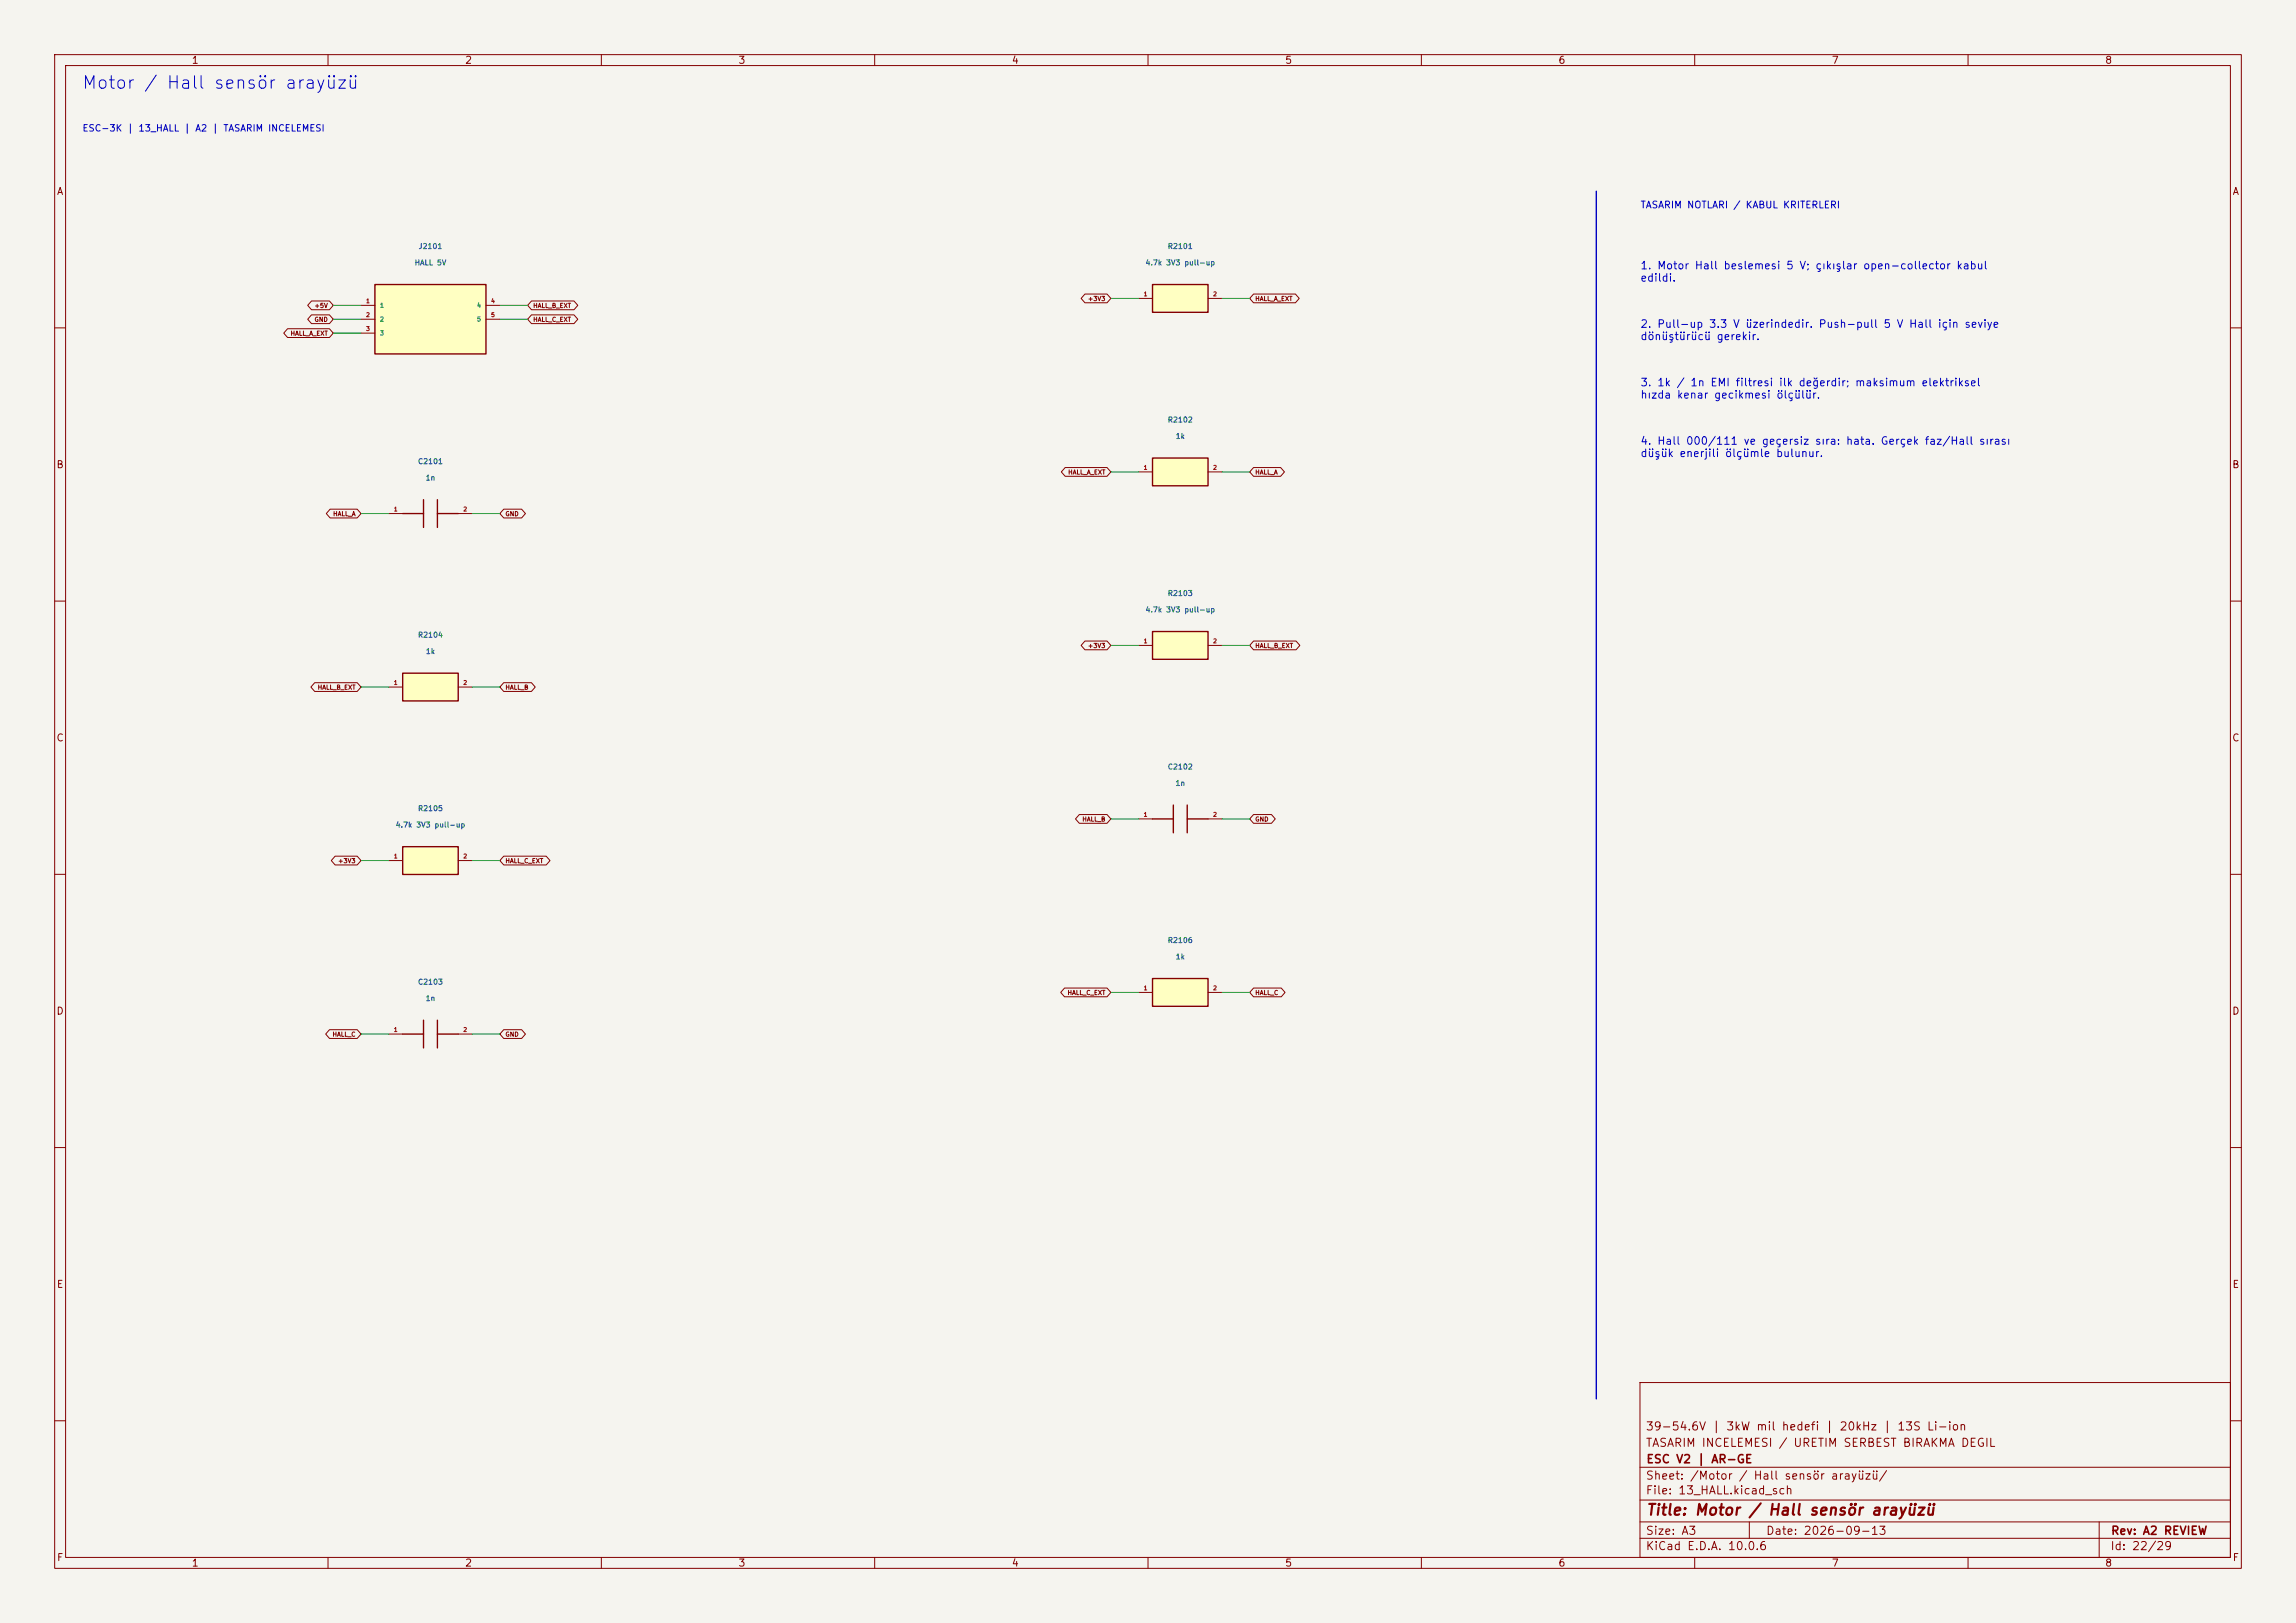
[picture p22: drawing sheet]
<svg xmlns="http://www.w3.org/2000/svg" width="420mm" height="297mm" viewBox="0 0 420 297" stroke-linecap="round" stroke-linejoin="round" font-family="sans-serif">
<defs><g id="words">
<text font-size="2.3" fill="#0000c2" x="14.9" y="16.8">Motor / Hall sensör arayüzü</text>
<text font-size="2" fill="#840000" x="301" y="277.8">Title: Motor / Hall sensör arayüzü</text>
<g font-size="1.5" fill="#840000">
<text x="300.9" y="262.1">39-54.6V | 3kW mil hedefi | 20kHz | 13S Li-ion</text>
<text x="300.9" y="265.1">TASARIM INCELEMESI / URETIM SERBEST BIRAKMA DEGIL</text>
<text x="301" y="268.1">ESC V2 | AR-GE</text>
<text x="300.9" y="273.8">File: 13_HALL.kicad_sch</text>
<text x="300.9" y="271.1">Sheet: /Motor / Hall sensör arayüzü/</text>
<text x="300.9" y="281.2">Size: A3</text>
<text x="322.9" y="281.2">Date: 2026-09-13</text>
<text x="386" y="281.2">Rev: A2 REVIEW</text>
<text x="300.9" y="284">KiCad E.D.A. 10.0.6</text>
<text x="385.9" y="284">Id: 22/29</text>
</g>
<g font-size="1.4" fill="#0000c2">
<text x="300" y="49.6">1. Motor Hall beslemesi 5 V; çıkışlar open-collector kabul</text>
<text x="300" y="51.9">edildi.</text>
<text x="300" y="60.3">2. Pull-up 3.3 V üzerindedir. Push-pull 5 V Hall için seviye</text>
<text x="300" y="62.6">dönüştürücü gerekir.</text>
<text x="300" y="71">3. 1k / 1n EMI filtresi ilk değerdir; maksimum elektriksel</text>
<text x="300" y="73.3">hızda kenar gecikmesi ölçülür.</text>
<text x="300" y="81.7">4. Hall 000/111 ve geçersiz sıra: hata. Gerçek faz/Hall sırası</text>
<text x="300" y="84">düşük enerjili ölçümle bulunur.</text>
</g>
<g font-size="1.3" fill="#840000">
<text x="35" y="12">1</text>
<text x="85" y="12">2</text>
<text x="135" y="12">3</text>
<text x="185" y="12">4</text>
<text x="235" y="12">5</text>
<text x="285" y="12">6</text>
<text x="335" y="12">7</text>
<text x="385" y="12">8</text>
<text x="10.3" y="36">A</text>
<text x="408.3" y="36">A</text>
<text x="10.2" y="86">B</text>
<text x="408.2" y="86">B</text>
<text x="10.2" y="136">C</text>
<text x="408.2" y="136">C</text>
<text x="10.2" y="186">D</text>
<text x="408.2" y="186">D</text>
<text x="10.3" y="236">E</text>
<text x="408.3" y="236">E</text>
<text x="10.3" y="286">F</text>
<text x="35" y="287">1</text>
<text x="85" y="287">2</text>
<text x="135" y="287">3</text>
<text x="185" y="287">4</text>
<text x="235" y="287">5</text>
<text x="285" y="287">6</text>
<text x="335" y="287">7</text>
<text x="385" y="287">8</text>
<text x="408.3" y="286">F</text>
</g>
<text font-size="1.3" fill="#0000c2" x="300" y="38.4">TASARIM NOTLARI / KABUL KRITERLERI</text>
<text font-size="1.2" fill="#0000c2" x="15" y="24.4">ESC-3K | 13_HALL | A2 | TASARIM INCELEMESI</text>
<g font-size="1" fill="#006464">
<text x="76.5" y="45.8">J2101</text>
<text x="213.5" y="45.8">R2101</text>
<text x="75.7" y="48.8">HALL 5V</text>
<text x="209.4" y="48.8">4.7k 3V3 pull-up</text>
<text x="213.5" y="77.5">R2102</text>
<text x="215" y="80.5">1k</text>
<text x="76.4" y="85.2">C2101</text>
<text x="77.8" y="88.2">1n</text>
<text x="209.4" y="112.3">4.7k 3V3 pull-up</text>
<text x="213.5" y="109.3">R2103</text>
<text x="76.4" y="116.9">R2104</text>
<text x="77.8" y="119.9">1k</text>
<text x="213.5" y="141">C2102</text>
<text x="76.4" y="148.7">R2105</text>
<text x="214.9" y="144">1n</text>
<text x="72.3" y="151.7">4.7k 3V3 pull-up</text>
<text x="213.5" y="172.8">R2106</text>
<text x="215" y="175.8">1k</text>
<text x="76.4" y="180.4">C2103</text>
<text x="77.8" y="183.4">1n</text>
</g>
<g font-size=".8" fill="#840000">
<text x="57.4" y="56.5">+5V</text>
<text x="57.4" y="59.1">GND</text>
<text x="97.4" y="56.5">HALL_B_EXT</text>
<text x="97.4" y="59.1">HALL_C_EXT</text>
<text x="198.9" y="55.3">+3V3</text>
<text x="229.5" y="55.3">HALL_A_EXT</text>
<text x="53.1" y="61.6">HALL_A_EXT</text>
<text x="195.3" y="87">HALL_A_EXT</text>
<text x="229.5" y="87">HALL_A</text>
<text x="60.8" y="94.6">HALL_A</text>
<text x="92.4" y="94.6">GND</text>
<text x="198.9" y="118.8">+3V3</text>
<text x="229.5" y="118.8">HALL_B_EXT</text>
<text x="58" y="126.4">HALL_B_EXT</text>
<text x="92.4" y="126.4">HALL_B</text>
<text x="197.9" y="150.5">HALL_B</text>
<text x="229.5" y="150.5">GND</text>
<text x="61.8" y="158.1">+3V3</text>
<text x="92.4" y="158.1">HALL_C_EXT</text>
<text x="195.2" y="182.3">HALL_C_EXT</text>
<text x="229.5" y="182.3">HALL_C</text>
<text x="60.7" y="189.9">HALL_C</text>
<text x="92.4" y="189.9">GND</text>
</g>
<g font-size=".8" fill="#a90000">
<text x="66.9" y="55.7">1</text>
<text x="66.9" y="58.2">2</text>
<text x="89.7" y="55.7">4</text>
<text x="89.7" y="58.2">5</text>
<text x="209.1" y="54.4">1</text>
<text x="221.8" y="54.4">2</text>
<text x="66.9" y="60.7">3</text>
<text x="209.1" y="86.1">1</text>
<text x="221.8" y="86.1">2</text>
<text x="72" y="93.8">1</text>
<text x="84.7" y="93.8">2</text>
<text x="209.1" y="117.9">1</text>
<text x="221.8" y="117.9">2</text>
<text x="72" y="125.5">1</text>
<text x="84.7" y="125.5">2</text>
<text x="209.1" y="149.6">1</text>
<text x="221.8" y="149.6">2</text>
<text x="72" y="157.3">1</text>
<text x="84.7" y="157.3">2</text>
<text x="209.1" y="181.4">1</text>
<text x="221.8" y="181.4">2</text>
<text x="72" y="189">1</text>
<text x="84.7" y="189">2</text>
</g>
<g font-size=".8" fill="#006464">
<text x="69.4" y="56.5">1</text>
<text x="69.4" y="59">2</text>
<text x="87.2" y="56.5">4</text>
<text x="87.2" y="59">5</text>
<text x="69.4" y="61.6">3</text>
</g>
</g></defs>
<path d="M0 0h420v297h-420z" fill="#f5f4ef" stroke="#f5f4ef" stroke-width=".18"/>
<g fill="none" stroke="#840000" stroke-width=".18">
<path d="M10 10h400v277h-400zM12 12h396v273h-396zM60 10v2M110 10v2M160 10v2M210 10v2M260 10v2M310 10v2M360 10v2M10 60h2M408 60h2M71.1 94h2.6"/>
<path d="M83.8 94h2.6M10 110h2M408 110h2M10 160h2M408 160h2M10 210h2M408 210h2M300 253h108v32h-108zM10 260h2M300 278.5h108M300 274.5h108M300 268.5h108"/>
<path d="M320 278.5v3M384 278.5v6.5M408 260h2M60 285v2M110 285v2M160 285v2M210 285v2M260 285v2M300 281.5h108M310 285v2M360 285v2"/>
</g>
<path d="M73.7 94h3.8M77.5 91.4v5.1M80 94h3.8M80 91.4v5.1" fill="none" stroke="#840000" stroke-width=".25"/>
<path d="M68.6 52.1h20.3v12.7h-20.3z" fill="#ffffc2"/>
<path d="M68.6 52.1h20.3v12.7h-20.3z" fill="none" stroke="#840000" stroke-width=".25"/>
<path d="M66 55.9h2.6M66 58.4h2.6M88.9 55.9h2.5M88.9 58.4h2.5M66 61h2.6" fill="none" stroke="#840000" stroke-width=".18"/>
<path d="M210.8 179.1h10.2v5.1h-10.2z" fill="#ffffc2"/>
<path d="M210.8 179.1h10.2v5.1h-10.2z" fill="none" stroke="#840000" stroke-width=".25"/>
<path d="M208.3 181.6h2.5M221 181.6h2.5" fill="none" stroke="#840000" stroke-width=".18"/>
<path d="M210.8 115.6h10.2v5.1h-10.2z" fill="#ffffc2"/>
<path d="M210.8 115.6h10.2v5.1h-10.2z" fill="none" stroke="#840000" stroke-width=".25"/>
<path d="M208.3 118.1h2.5M221 118.1h2.5" fill="none" stroke="#840000" stroke-width=".18"/>
<path d="M73.7 154.9h10.1v5.1h-10.1z" fill="#ffffc2"/>
<path d="M73.7 154.9h10.1v5.1h-10.1z" fill="none" stroke="#840000" stroke-width=".25"/>
<path d="M71.1 157.5h2.6M83.8 157.5h2.6" fill="none" stroke="#840000" stroke-width=".18"/>
<path d="M73.7 123.2h10.1v5.1h-10.1z" fill="#ffffc2"/>
<path d="M73.7 123.2h10.1v5.1h-10.1z" fill="none" stroke="#840000" stroke-width=".25"/>
<path d="M71.1 125.7h2.6M83.8 125.7h2.6" fill="none" stroke="#840000" stroke-width=".18"/>
<path d="M210.8 52.1h10.2v5.1h-10.2z" fill="#ffffc2"/>
<path d="M210.8 52.1h10.2v5.1h-10.2z" fill="none" stroke="#840000" stroke-width=".25"/>
<path d="M208.3 54.6h2.5M221 54.6h2.5" fill="none" stroke="#840000" stroke-width=".18"/>
<path d="M210.8 83.8h10.2v5.1h-10.2z" fill="#ffffc2"/>
<path d="M210.8 83.8h10.2v5.1h-10.2zM210.8 149.9h3.8M214.6 147.3v5.1M217.2 149.9h3.8M217.2 147.3v5.1M73.7 189.2h3.8M77.5 186.7v5.1M80 189.2h3.8M80 186.7v5.1" fill="none" stroke="#840000" stroke-width=".25"/>
<g fill="none" stroke="#840000" stroke-width=".18">
<path d="M57 55.1h3.3l.7 .8-.7 .8h-3.3l-.7-.8zM57 57.6h3.3l.7 .8-.7 .8h-3.3l-.7-.8zM97.2 55.1h7.8l.7 .8-.7 .8h-7.8l-.7-.8zM97.2 57.6h7.8l.7 .8-.7 .8h-7.8l-.7-.8zM198.5 53.8h4l.7 .8-.7 .8h-4l-.7-.8zM229.3 53.8h7.7l.7 .8-.7 .8h-7.7l-.7-.8zM52.6 60.2h7.7l.7 .8-.7 .8h-7.7l-.7-.8zM60.4 93.2h4.9l.7 .8-.7 .8h-4.9l-.7-.8zM92.1 93.2h3.3l.7 .8-.7 .8h-3.3l-.7-.8zM194.8 85.6h7.7l.7 .8-.7 .8h-7.7l-.7-.8zM208.3 86.4h2.5M221 86.4h2.5"/>
<path d="M229.3 85.6h5l.7 .8-.7 .8h-5l-.7-.8zM198.5 117.3h4l.7 .8-.7 .8h-4l-.7-.8zM229.3 117.3h7.8l.7 .8-.7 .8h-7.8l-.7-.8zM57.6 124.9h7.7l.7 .8-.7 .8h-7.7l-.7-.8zM92.1 124.9h5.1l.7 .8-.7 .8h-5.1l-.7-.8zM61.3 156.7h4l.7 .8-.7 .8h-4l-.7-.8zM92.1 156.7h7.8l.7 .8-.7 .8h-7.8l-.7-.8zM197.4 149.1h5.1l.7 .8-.7 .8h-5.1l-.7-.8zM208.3 149.9h2.5M221 149.9h2.5M229.3 149.1h3.3l.7 .8-.7 .8h-3.3l-.7-.8zM60.3 188.4h5l.7 .8-.7 .8h-5l-.7-.8z"/>
<path d="M71.1 189.2h2.6M83.8 189.2h2.6M92.1 188.4h3.3l.7 .8-.7 .8h-3.3l-.7-.8zM194.7 180.8h7.8l.7 .8-.7 .8h-7.8l-.7-.8zM229.3 180.8h5.1l.7 .8-.7 .8h-5.1l-.7-.8z"/>
</g>
<path d="M292 35v221" fill="none" stroke="#0000c2" stroke-width=".25"/>
<g fill="none" stroke="#009600" stroke-width=".18">
<path d="M61 55.9h5M61 58.4h5M91.4 55.9h5.1M91.4 58.4h5.1M203.2 54.6h5.1M223.5 54.6h5.1M61 61h5M66 94h5.1M86.4 94h5M203.2 86.4h5.1M223.5 86.4h5.1M203.2 118.1h5.1"/>
<path d="M223.5 118.1h5.1M66 125.7h5.1M86.4 125.7h5M66 157.5h5.1M86.4 157.5h5M203.2 149.9h5.1M223.5 149.9h5.1M66 189.2h5.1M86.4 189.2h5M203.2 181.6h5.1M223.5 181.6h5.1"/>
</g>
<use href="#words"/>
</svg>
